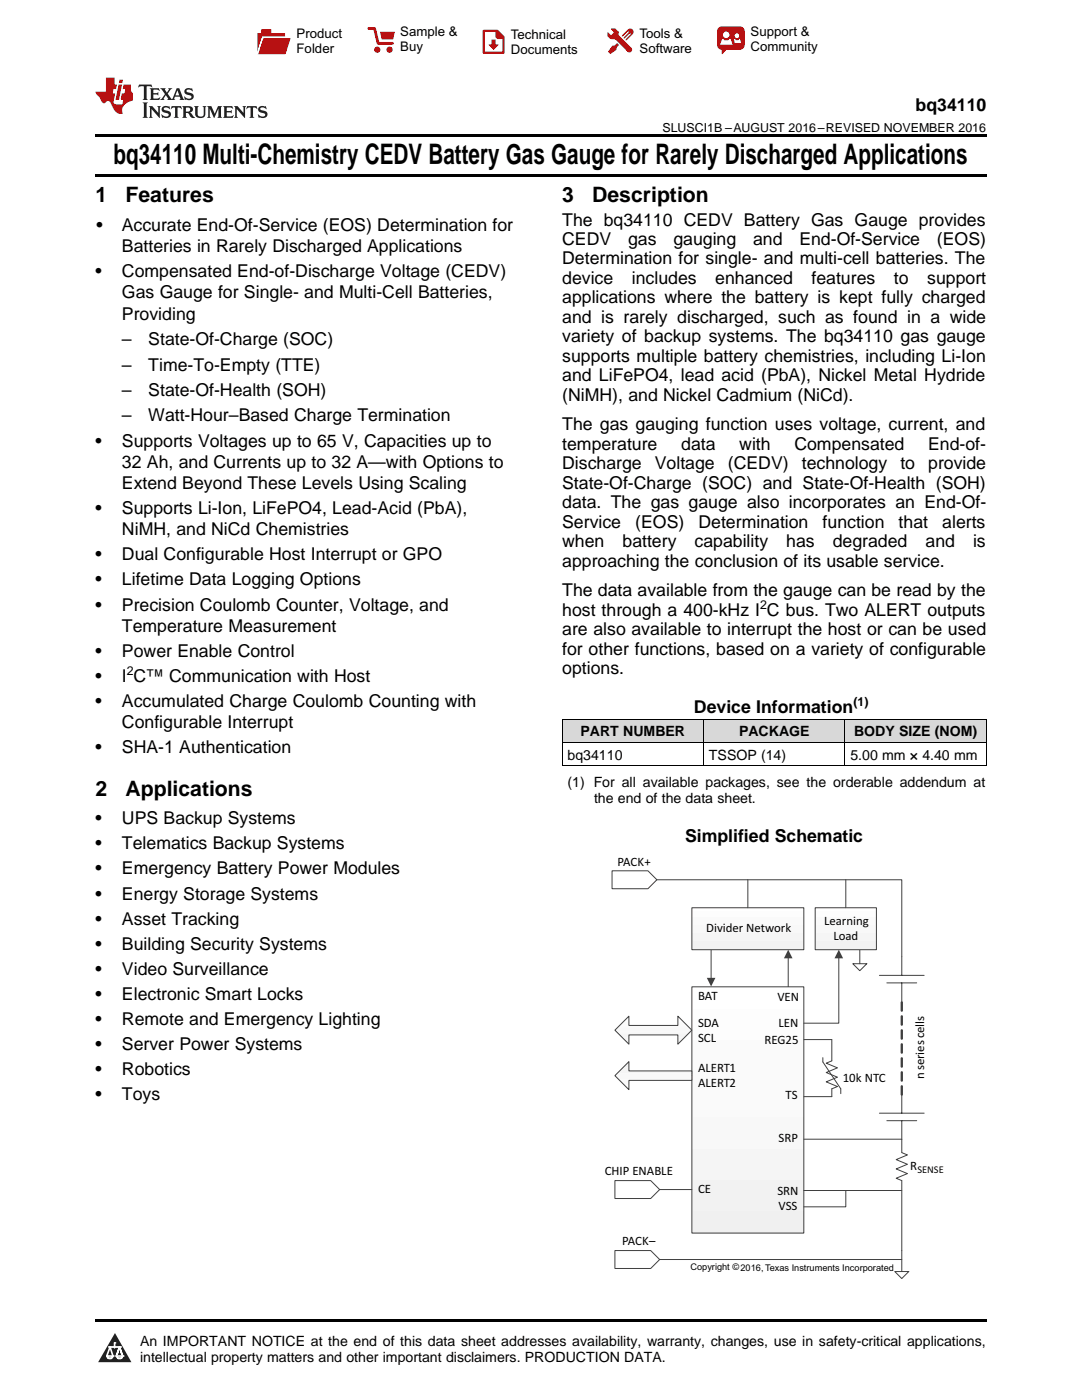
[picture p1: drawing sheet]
<svg xmlns="http://www.w3.org/2000/svg" width="216mm" height="279mm" viewBox="0 0 216 279" stroke-linecap="round" stroke-linejoin="round" font-family="sans-serif">
<defs><g id="words">
<text font-size="5.6" x="22.6" y="32.8">bq34110 Multi-Chemistry CEDV Battery Gas Gauge for Rarely Discharged Applications</text>
<g font-size="4.2">
<text x="19" y="40.4">1</text>
<text x="25" y="40.4">Features</text>
<text x="112.2" y="40.4">3</text>
<text x="118.2" y="40.4">Description</text>
<text x="19" y="158.8">2</text>
<text x="25" y="158.8">Applications</text>
</g>
<g font-size="3.5">
<text x="182.7" y="22.2">bq34110</text>
<text x="19.2" y="46.1">•</text>
<text x="24.3" y="46.1">Accurate End-Of-Service (EOS) Determination for</text>
<text x="112.2" y="45">The bq34110 CEDV Battery Gas Gauge provides</text>
<text x="24.3" y="50.3">Batteries in Rarely Discharged Applications</text>
<text x="112.2" y="48.9">CEDV</text>
<text x="112.2" y="52.8">Determination for single- and multi-cell batteries. The</text>
<text x="125.3" y="48.9">gas</text>
<text x="134.4" y="48.9">gauging</text>
<text x="150.3" y="48.9">and</text>
<text x="159.5" y="48.9">End-Of-Service</text>
<text x="187" y="48.9">(EOS)</text>
<text x="19" y="55.3">•</text>
<text x="24.3" y="55.3">Compensated End-of-Discharge Voltage (CEDV)</text>
<text x="24.3" y="59.5">Gas Gauge for Single- and Multi-Cell Batteries,</text>
<text x="112.2" y="56.7">device</text>
<text x="126.1" y="56.7">includes</text>
<text x="142.7" y="56.7">enhanced</text>
<text x="161.9" y="56.7">features</text>
<text x="178.4" y="56.7">to</text>
<text x="185" y="56.7">support</text>
<text x="24.3" y="63.8">Providing</text>
<text x="112.2" y="60.5">applications where the battery is kept fully charged</text>
<text x="112.2" y="64.4">and is rarely discharged, such as found in a wide</text>
<text x="24.3" y="68.9">–</text>
<text x="29.6" y="68.9">State-Of-Charge (SOC)</text>
<text x="112.2" y="68.3">variety of backup systems. The bq34110 gas gauge</text>
<text x="24.3" y="73.9">–</text>
<text x="29.6" y="73.9">Time-To-Empty (TTE)</text>
<text x="112.2" y="72.2">supports multiple battery chemistries, including Li-Ion</text>
<text x="112.2" y="76.1">and LiFePO4, lead acid (PbA), Nickel Metal Hydride</text>
<text x="24.3" y="79">–</text>
<text x="29.6" y="79">State-Of-Health (SOH)</text>
<text x="112.2" y="79.9">(NiMH), and Nickel Cadmium (NiCd).</text>
<text x="19" y="89.1">•</text>
<text x="24.3" y="84.1">–</text>
<text x="24.3" y="89.1">Supports Voltages up to 65 V, Capacities up to</text>
<text x="29.6" y="84.1">Watt-Hour–Based Charge Termination</text>
<text x="112.2" y="85.9">The gas gauging function uses voltage, current, and</text>
<text x="112.2" y="89.8">temperature</text>
<text x="135.9" y="89.8">data</text>
<text x="147.5" y="89.8">with</text>
<text x="158.5" y="89.8">Compensated</text>
<text x="185.2" y="89.8">End-of-</text>
<text x="24.3" y="93.3">32 Ah, and Currents up to 32 A—with Options to</text>
<text x="112.2" y="93.7">Discharge</text>
<text x="130.7" y="93.7">Voltage</text>
<text x="145.2" y="93.7">(CEDV)</text>
<text x="160" y="93.7">technology</text>
<text x="179.7" y="93.7">to</text>
<text x="185.2" y="93.7">provide</text>
<text x="24.3" y="97.6">Extend Beyond These Levels Using Scaling</text>
<text x="112.2" y="97.5">State-Of-Charge (SOC) and State-Of-Health (SOH)</text>
<text x="112.2" y="101.4">data. The gas gauge also incorporates an End-Of-</text>
<text x="19" y="102.6">•</text>
<text x="24.3" y="102.6">Supports Li-Ion, LiFePO4, Lead-Acid (PbA),</text>
<text x="24.3" y="106.8">NiMH, and NiCd Chemistries</text>
<text x="112.2" y="105.3">Service</text>
<text x="126.8" y="105.3">(EOS)</text>
<text x="139.4" y="105.3">Determination</text>
<text x="164.1" y="105.3">function</text>
<text x="179.3" y="105.3">that</text>
<text x="188" y="105.3">alerts</text>
<text x="19" y="111.8">•</text>
<text x="24.3" y="111.8">Dual Configurable Host Interrupt or GPO</text>
<text x="112.2" y="109.2">when</text>
<text x="112.2" y="113.1">approaching the conclusion of its usable service.</text>
<text x="124.2" y="109.2">battery</text>
<text x="138.6" y="109.2">capability</text>
<text x="156.9" y="109.2">has</text>
<text x="166.2" y="109.2">degraded</text>
<text x="184.7" y="109.2">and</text>
<text x="194.2" y="109.2">is</text>
<text x="19" y="116.8">•</text>
<text x="24.3" y="116.8">Lifetime Data Logging Options</text>
<text x="112.2" y="119">The data available from the gauge can be read by the</text>
<text x="19" y="121.8">•</text>
<text x="24.3" y="121.8">Precision Coulomb Counter, Voltage, and</text>
<text x="112.2" y="122.9">host through a 400-kHz I C bus. Two ALERT outputs</text>
<text x="19" y="131.1">•</text>
<text x="24.3" y="126.1">Temperature Measurement</text>
<text x="24.3" y="131.1">Power Enable Control</text>
<text x="112.2" y="126.8">are also available to interrupt the host or can be used</text>
<text x="112.2" y="130.7">for other functions, based on a variety of configurable</text>
<text x="19" y="136.1">•</text>
<text x="24.3" y="136.1">I C™ Communication with Host</text>
<text x="112.2" y="134.5">options.</text>
<text x="19" y="141.1">•</text>
<text x="24.3" y="141.1">Accumulated Charge Coulomb Counting with</text>
<text x="138.5" y="142.3">Device Information</text>
<text x="24.3" y="145.3">Configurable Interrupt</text>
<text x="19" y="150.4">•</text>
<text x="24.3" y="150.4">SHA-1 Authentication</text>
<text x="19" y="164.5">•</text>
<text x="24.3" y="164.5">UPS Backup Systems</text>
<text x="19" y="169.5">•</text>
<text x="24.3" y="169.5">Telematics Backup Systems</text>
<text x="136.7" y="168">Simplified Schematic</text>
<text x="19" y="174.5">•</text>
<text x="19" y="179.5">•</text>
<text x="24.3" y="174.5">Emergency Battery Power Modules</text>
<text x="24.3" y="179.5">Energy Storage Systems</text>
<text x="19" y="184.5">•</text>
<text x="24.3" y="184.5">Asset Tracking</text>
<text x="19" y="189.5">•</text>
<text x="24.3" y="189.5">Building Security Systems</text>
<text x="19" y="194.6">•</text>
<text x="24.3" y="194.6">Video Surveillance</text>
<text x="19" y="199.6">•</text>
<text x="24.3" y="199.6">Electronic Smart Locks</text>
<text x="19" y="204.6">•</text>
<text x="19" y="209.6">•</text>
<text x="24.3" y="204.6">Remote and Emergency Lighting</text>
<text x="24.3" y="209.6">Server Power Systems</text>
<text x="19" y="214.6">•</text>
<text x="24.3" y="214.6">Robotics</text>
<text x="19" y="219.6">•</text>
<text x="24.3" y="219.6">Toys</text>
</g>
<g font-size="2.8">
<text x="115.8" y="146.9">PART NUMBER</text>
<text x="147.5" y="146.9">PACKAGE</text>
<text x="170.4" y="146.9">BODY SIZE (NOM)</text>
<text x="113.2" y="151.6">bq34110</text>
<text x="141.5" y="151.6">TSSOP (14)</text>
<text x="169.7" y="151.6">5.00 mm × 4.40 mm</text>
<text x="113.2" y="157.1">(1) For all available packages, see the orderable addendum at</text>
<text x="118.5" y="160.3">the end of the data sheet.</text>
<text x="27.9" y="268.6">An IMPORTANT NOTICE at the end of this data sheet addresses availability, warranty, changes, use in safety-critical applications,</text>
<text x="27.9" y="271.8">intellectual property matters and other important disclaimers. PRODUCTION DATA.</text>
</g>
<g font-size="2.6">
<text x="59.2" y="7.6">Product</text>
<text x="59.2" y="10.6">Folder</text>
<text x="79.9" y="7.3">Sample &amp;</text>
<text x="79.9" y="10.2">Buy</text>
<text x="101.9" y="7.8">Technical</text>
<text x="101.9" y="10.8">Documents</text>
<text x="127.6" y="7.6">Tools &amp;</text>
<text x="127.6" y="10.6">Software</text>
<text x="149.8" y="7.2">Support &amp;</text>
<text x="149.8" y="10.2">Community</text>
<text x="123.2" y="172.8">PACK+</text>
<text x="164.4" y="184.7">Learning</text>
<text x="140.9" y="186.1">Divider Network</text>
<text x="166.3" y="187.7">Load</text>
<text x="139.3" y="199.6">BAT</text>
<text x="155.1" y="199.8">VEN</text>
<text x="139.3" y="204.9">SDA</text>
<text x="139.3" y="207.9">SCL</text>
<text x="152.6" y="208.4">REG25</text>
<text x="155.3" y="204.9">LEN</text>
<text x="139.3" y="214">ALERT1</text>
<text x="168.1" y="215.8">10k NTC</text>
<text x="184.4" y="215.4" transform="rotate(-90 184.4 215.4)">n seriescells</text>
<text x="139.3" y="217">ALERT2</text>
<text x="156.7" y="219.3">TS</text>
<text x="155.3" y="227.9">SRP</text>
<text x="181.6" y="233.5">R</text>
<text x="120.7" y="234.5">CHIP ENABLE</text>
<text x="139.3" y="238.2">CE</text>
<text x="155.1" y="238.4">SRN</text>
<text x="155.3" y="241.4">VSS</text>
<text x="124.2" y="248.4">PACK–</text>
</g>
<g font-size="2.5">
<text x="132.2" y="26.3">SLUSCI1B –AUGUST 2016–REVISED NOVEMBER 2016</text>
<text x="151.7" y="121.5">2</text>
<text x="25.3" y="134.7">2</text>
<text x="170.3" y="140.9">(1)</text>
</g>
<text font-size="2.1" x="183.1" y="234.1">SENSE</text>
<text font-size="1.8" x="137.8" y="253.6">Copyright ©2016,Texas Instruments Incorporated</text>
</g></defs>
<g fill="#d8d8d8">
<path d="M112.2 143.5h28.2v4.7h-28.2z"/>
<path d="M140.4 143.5h28.2v4.7h-28.2z"/>
<path d="M168.6 143.5h28.2v4.7h-28.2z"/>
</g>
<path d="M22.9 266l3.3 5.9h-6.6z" fill="#231f20"/>
<path d="M21.3 270.6h1.2l-.3 .5h-.3a.53 .53 0 0 1-.6-.5z" fill-rule="evenodd" fill="#fff"/>
<path d="M21.3 270.6h1.2l-.3 .5h-.3a.53 .53 0 0 1-.6-.5z" fill="none" stroke="#231f20" stroke-width=".33"/>
<path d="M21.3 270.6l1.2 .1-.3 .4h-.5z" fill="none" stroke="#fff" stroke-width=".33"/>
<path d="M22.9 268.9h.1" fill="none" stroke="#fff" stroke-width=".33"/>
<path d="M22.9 268v.9z" fill="#fff"/>
<path d="M22.9 268v.9z" fill="none" stroke="#fff" stroke-width=".33"/>
<circle cx="22.9" cy="268" r=".16" fill="#fff"/>
<path d="M21.8 268.8h.1" fill="none" stroke="#fff" stroke-width=".33"/>
<path d="M21.8 268.8h2.2z" fill="#fff"/>
<path d="M21.8 268.8h2.2z" fill="none" stroke="#fff" stroke-width=".33"/>
<circle cx="24" cy="268.8" r=".16" fill="#fff"/>
<path d="M23.2 270.6h.1" fill="none" stroke="#fff" stroke-width=".33"/>
<path d="M23.8 268.8l-.6 1.8z" fill="#fff"/>
<path d="M23.8 268.8l-.6 1.8z" fill="none" stroke="#fff" stroke-width=".33"/>
<path d="M23.8 268.8l.7 1.8z" fill="#fff"/>
<path d="M23.8 268.8l.7 1.8z" fill="none" stroke="#fff" stroke-width=".33"/>
<path d="M24.4 270.6h.1" fill="none" stroke="#fff" stroke-width=".33"/>
<circle cx="21.3" cy="270.6" r=".16" fill="#fff"/>
<path d="M22 268.8l-.7 1.8z" fill="#fff"/>
<path d="M22 268.8l-.7 1.8z" fill="none" stroke="#fff" stroke-width=".33"/>
<path d="M22 268.8l.5 1.8z" fill="#fff"/>
<path d="M22 268.8l.5 1.8z" fill="none" stroke="#fff" stroke-width=".33"/>
<circle cx="22.5" cy="270.6" r=".16" fill="#fff"/>
<path d="M23.3 270.6h1.2a.63 .63 0 0 1-.6 .5 .63 .63 0 0 1-.6-.5z" fill-rule="evenodd" fill="#fff"/>
<path d="M23.3 270.6h1.2a.63 .63 0 0 1-.6 .5 .63 .63 0 0 1-.6-.5z" fill="none" stroke="#231f20" stroke-width=".33"/>
<path d="M23.3 270.6h1.2l-.4 .5h-.5z" fill="none" stroke="#fff" stroke-width=".33"/>
<path d="M23.2 270.6h.1" fill="none" stroke="#fff" stroke-width=".33"/>
<circle cx="24.5" cy="270.6" r=".16" fill="#fff"/>
<path d="M19 263.2h177.8v.5h-177.8z" fill="#000"/>
<path d="M141.9 188.5v6.9" fill="none" stroke="#404040" stroke-width=".2"/>
<path d="M141 195.2h1.8l-.9 1.7z" fill="#404040"/>
<path d="M157.3 191.1v6.8" fill="none" stroke="#404040" stroke-width=".2"/>
<path d="M157.3 189.5l.8 1.8h-1.7z" fill="#404040"/>
<path d="M170.2 192.3h2.8l-1.4 1.4z" fill="#fff"/>
<path d="M170.2 192.3h2.8l-1.4 1.4zM171.6 188.1v4.2" fill="none" stroke="#404040" stroke-width=".2"/>
<g fill="#fff">
<path d="M138.1 181.2h22.4v.2h-22.4z" fill-rule="evenodd"/>
<path d="M138.1 181.4h22.4v.5h-22.4z" fill-rule="evenodd"/>
</g>
<g fill="#fdfdfd">
<path d="M138.1 181.9h22.4v.4h-22.4z" fill-rule="evenodd"/>
<path d="M138.1 182.3h22.4v.7h-22.4z" fill-rule="evenodd"/>
</g>
<g fill="#fafafa">
<path d="M138.1 183h22.4v.5h-22.4z" fill-rule="evenodd"/>
<path d="M138.1 183.5h22.4v.5h-22.4z" fill-rule="evenodd"/>
<path d="M138.1 184h22.4v.7h-22.4z" fill-rule="evenodd"/>
</g>
<g fill="#f8f8f8">
<path d="M138.1 184.7h22.4v1.1h-22.4z" fill-rule="evenodd"/>
<path d="M138.1 185.8h22.4v.5h-22.4z" fill-rule="evenodd"/>
</g>
<g fill="#f5f5f5">
<path d="M138.1 186.3h22.4v.5h-22.4z" fill-rule="evenodd"/>
<path d="M138.1 186.8h22.4v.7h-22.4z" fill-rule="evenodd"/>
<path d="M138.1 187.5h22.4v.4h-22.4z" fill-rule="evenodd"/>
</g>
<g fill="#f2f2f2">
<path d="M138.1 187.9h22.4v.5h-22.4z" fill-rule="evenodd"/>
<path d="M138.1 188.4h22.4v.7h-22.4z" fill-rule="evenodd"/>
<path d="M138.1 189.1h22.4v.5h-22.4z" fill-rule="evenodd"/>
</g>
<path d="M138.1 181.2h22.3v8.3h-22.3z" fill="none" stroke="#404040" stroke-width=".2"/>
<path d="M138.1 197h22.4v4.4h-22.4z" fill-rule="evenodd" fill="#fff"/>
<path d="M138.1 201.4h22.4v6.3h-22.4z" fill-rule="evenodd" fill="#fdfdfd"/>
<g fill="#fafafa">
<path d="M138.1 207.7h22.4v6.3h-22.4z" fill-rule="evenodd"/>
<path d="M138.1 214h22.4v9.1h-22.4z" fill-rule="evenodd"/>
</g>
<path d="M138.1 223.1h22.4v6.2h-22.4z" fill-rule="evenodd" fill="#f8f8f8"/>
<path d="M138.1 229.3h22.4v6.3h-22.4z" fill-rule="evenodd" fill="#f5f5f5"/>
<path d="M138.1 235.6h22.4v6.1h-22.4z" fill-rule="evenodd" fill="#f2f2f2"/>
<path d="M138.1 241.7h22.4v4.4h-22.4z" fill-rule="evenodd" fill="#f0f0f0"/>
<path d="M138.1 196.9h22.3v49.2h-22.3zM179.9 230l1.2 .5-2.3 .9 2.3 1-2.3 .9 2.3 .9-2.3 .9 1.1 .5" fill="none" stroke="#404040" stroke-width=".2"/>
<path d="M178.5 253.8h2.8l-1.4 1.4z" fill="#fff"/>
<g fill="none" stroke="#404040" stroke-width=".2">
<path d="M175.5 194.7h8.9M177 196.2h5.9M179.9 190.9v3.8M179.9 196.2v3.7M160.4 207.5h5.6v4.2l-1.1 .5 2.2 .9-2.2 .9 2.2 1-2.2 .9 2.2 .9-1.1 .5v1.6h-5.6M164.2 211.1v.8l3.6 5.4v1M179.9 218.4v3.8M160.4 237.6h19.5M168.8 237.6v3.2h-8.4M175.5 222.2h8.9M177 223.7h5.9M179.9 223.7v3.7h-19.5"/>
<path d="M179.9 235.6v18.2M178.5 253.8h2.8l-1.4 1.4z"/>
</g>
<path d="M179.9 216.7l.2 .1v1.6l-.2 .2-.1-.2zM179.9 213.9l.2 .1v1.6l-.2 .2-.1-.2zM179.9 211.1l.2 .1v1.7l-.2 .1-.1-.1zM179.9 208.4h.2v1.7l-.2 .1-.1-.1zM179.9 205.6h.2v1.7l-.2 .1-.1-.1zM179.9 202.8h.2v1.7l-.2 .1-.1-.1zM179.9 200l.2 .1v1.6l-.2 .1-.1-.1z" fill-rule="evenodd" fill="#404040"/>
<path d="M179.9 200l.2 .1v1.6l-.2 .1-.1-.1zM179.9 216.7l.2 .1v1.6l-.2 .2-.1-.2zM179.9 213.9l.2 .1v1.6l-.2 .2-.1-.2zM179.9 211.1l.2 .1v1.7l-.2 .1-.1-.1zM179.9 208.4h.2v1.7l-.2 .1-.1-.1zM179.9 205.6h.2v1.7l-.2 .1-.1-.1zM179.9 202.8h.2v1.7l-.2 .1-.1-.1z" fill="none" stroke="#404040" stroke-width=".23"/>
<path d="M179.9 227.4v2.6" fill="none" stroke="#404040" stroke-width=".2"/>
<path d="M125.6 202.8l-.5 .5h.5zM135.3 202.8v.5h.5z" fill-rule="evenodd" fill="#fff"/>
<g fill="#fdfdfd">
<path d="M124.9 203.5h.7v-.2h-.5zM135.3 203.3v.2h.7l-.2-.2z" fill-rule="evenodd"/>
<path d="M124.4 204h1.2v-.5h-.7zM135.3 203.5v.5h1.2l-.5-.5z" fill-rule="evenodd"/>
</g>
<g fill="#fafafa">
<path d="M124.4 204l-.5 .4h1.7v-.4zM135.3 204v.4h1.7l-.5-.4z" fill-rule="evenodd"/>
<path d="M123.7 204.7h1.9v-.3h-1.7zM135.3 204.4v.3h1.9l-.2-.3z" fill-rule="evenodd"/>
<path d="M123.7 204.7h13.5l.5 .4h-14.5z" fill-rule="evenodd"/>
</g>
<g fill="#f8f8f8">
<path d="M122.8 205.6l.4-.5h14.5l.4 .5-.2 .2h-14.9z" fill-rule="evenodd"/>
<path d="M123 205.8h14.9l-.5 .5h-13.9z" fill-rule="evenodd"/>
</g>
<path d="M123.5 206.4h13.9" fill="none" stroke="#f5f5f5" stroke-width=".23"/>
<g fill="#f5f5f5">
<path d="M123.7 206.5l.5 .5h1.4v-.5zM135.3 206.5v.5h1.4l.5-.5z" fill-rule="evenodd"/>
<path d="M124.2 207l.4 .5h1v-.5zM135.3 207v.5h1l.4-.5z" fill-rule="evenodd"/>
</g>
<g fill="#f2f2f2">
<path d="M124.6 207.5l.3 .2h.7v-.2zM135.3 207.5v.2h.7l.3-.2z" fill-rule="evenodd"/>
<path d="M124.9 207.7l.4 .5h.3v-.5zM135.3 207.7v.5h.3l.4-.5z" fill-rule="evenodd"/>
<path d="M135.3 208.2v.2l.3-.2zM125.3 208.2l.3 .2v-.2z" fill-rule="evenodd"/>
</g>
<path d="M122.7 205.6l2.8-2.8v1.8h9.8v-1.8l2.8 2.8-2.8 2.8v-1.9h-9.8v1.9z" fill="none" stroke="#404040" stroke-width=".2"/>
<g fill="#f2f2f2">
<path d="M125.6 211.9v.5h-.5z"/>
<path d="M125.1 212.4h.5v.2h-.7z" fill-rule="evenodd"/>
<path d="M124.4 213.1l.5-.5h.7v.5z" fill-rule="evenodd"/>
</g>
<g fill="#f5f5f5">
<path d="M123.9 213.5l.5-.4h1.2v.4z" fill-rule="evenodd"/>
<path d="M123.9 213.5h1.7v.3h-1.9z" fill-rule="evenodd"/>
<path d="M123.2 214.2l.5-.4h14.4v.4z" fill-rule="evenodd"/>
</g>
<g fill="#f8f8f8">
<path d="M123.2 214.2h14.9v.5h-15.3z" fill-rule="evenodd"/>
<path d="M122.8 214.7h15.3v.7h-14.6z" fill-rule="evenodd"/>
</g>
<path d="M123.5 215.5h14.6" fill="none" stroke="#fafafa" stroke-width=".23"/>
<g fill="#fafafa">
<path d="M123.7 215.6h1.9v.5h-1.4z" fill-rule="evenodd"/>
<path d="M124.2 216.1h1.4v.4h-1z" fill-rule="evenodd"/>
</g>
<g fill="#fdfdfd">
<path d="M124.6 216.5h1v.3h-.7z" fill-rule="evenodd"/>
<path d="M124.9 216.8h.7v.4h-.3z" fill-rule="evenodd"/>
</g>
<path d="M125.3 217.2h.3v.3z" fill="#fff"/>
<path d="M129.7 175.6h50.2v15.3M122.7 214.7l2.8-2.8v1.8h12.6v1.9h-12.6v1.9z" fill="none" stroke="#404040" stroke-width=".2"/>
<path d="M122.1 173.8h7.2l1.8 1.8-1.8 1.8h-7.2z" fill-rule="evenodd" fill="#fff"/>
<path d="M122.1 173.8h7.2l1.8 1.8-1.8 1.8h-7.2z" fill="none" stroke="#404040" stroke-width=".2"/>
<path d="M122.7 249.6h7.1l1.8 1.8-1.8 1.8h-7.1z" fill-rule="evenodd" fill="#fff"/>
<path d="M122.7 249.6h7.1l1.8 1.8-1.8 1.8h-7.1zM131.6 251.4h48.3" fill="none" stroke="#404040" stroke-width=".2"/>
<g fill="#fff">
<path d="M162.8 181.2h12.1v.2h-12.1z" fill-rule="evenodd"/>
<path d="M162.8 181.4h12.1v.5h-12.1z" fill-rule="evenodd"/>
</g>
<g fill="#fdfdfd">
<path d="M162.8 181.9h12.1v.4h-12.1z" fill-rule="evenodd"/>
<path d="M162.8 182.3h12.1v.7h-12.1z" fill-rule="evenodd"/>
</g>
<g fill="#fafafa">
<path d="M162.8 183h12.1v.5h-12.1z" fill-rule="evenodd"/>
<path d="M162.8 183.5h12.1v.5h-12.1z" fill-rule="evenodd"/>
<path d="M162.8 184h12.1v.7h-12.1z" fill-rule="evenodd"/>
</g>
<g fill="#f8f8f8">
<path d="M162.8 184.7h12.1v1.1h-12.1z" fill-rule="evenodd"/>
<path d="M162.8 185.8h12.1v.5h-12.1z" fill-rule="evenodd"/>
</g>
<g fill="#f5f5f5">
<path d="M162.8 186.3h12.1v.5h-12.1z" fill-rule="evenodd"/>
<path d="M162.8 186.8h12.1v.7h-12.1z" fill-rule="evenodd"/>
<path d="M162.8 187.5h12.1v.4h-12.1z" fill-rule="evenodd"/>
</g>
<g fill="#f2f2f2">
<path d="M162.8 187.9h12.1v.5h-12.1z" fill-rule="evenodd"/>
<path d="M162.8 188.4h12.1v.7h-12.1z" fill-rule="evenodd"/>
<path d="M162.8 189.1h12.1v.5h-12.1z" fill-rule="evenodd"/>
</g>
<path d="M168.8 175.6v5.6M162.7 181.2h12.2v8.3h-12.2zM167.4 191.1v13.1h-7" fill="none" stroke="#404040" stroke-width=".2"/>
<path d="M167.4 189.5l.8 1.8h-1.7z" fill="#404040"/>
<path d="M122.7 235.6h7.1l1.8 1.8-1.8 1.8h-7.1z" fill-rule="evenodd" fill="#fff"/>
<path d="M149.2 175.6v5.6M122.7 235.6h7.1l1.8 1.8-1.8 1.8h-7.1zM131.6 237.4h6.5" fill="none" stroke="#404040" stroke-width=".2"/>
<path d="M112.2 152.8h84.6M112.2 148.1h84.6M112.2 143.5h84.6M112.2 143.5v9.4M140.4 143.5v9.4M168.6 143.5v9.4M196.8 143.5v9.4" fill="none" stroke="#000" stroke-width=".2"/>
<path d="M19 34.8h177.8v.5h-177.8zM19 26.8h177.8v.6h-177.8z" fill="#000"/>
<path d="M27.7 16.9l-.1 .6 .6-.3h.5v.2v2.2l-.2 .4h1l-.2-.4v-2.2v-.2h.5l.6 .3-.2-.6zM29.9 17.6l.2 .4v1.6l-.2 .4h1.9l.1-.6a1.09 1.09 0 0 1-1.3 .1v-.6h.6l.4 .2v-.7l-.2 .2h-.8v-.6l.2-.1a1.01 1.01 0 0 1 1 .3l-.1-.6zM32 17.6l.9 1.2-1 1.2h.9l-.2-.3 .5-.7 .5 .7-.3 .3h1.7l-.2-.3 .1-.4h1l.1 .4-.2 .3h1l-.3-.4-.7-2h-.5l-1 2.2-.8-1.1 .9-1.1h-.9l.2 .2-.4 .7-.4-.7 .2-.2zM35.4 18l.4 1h-.8zM37 17.7a.66 .66 0 0 0-.2 .8 .66 .66 0 0 0 .6 .4l.7 .2 .1 .2a.8 .8 0 0 1-.7 .4 .8 .8 0 0 1-.7-.5l.1 .8 .2-.2a.94 .94 0 0 0 1.1 .1 .94 .94 0 0 0 .4-.9 1.48 1.48 0 0 0-1.3-.6v-.4a1.1 1.1 0 0 1 1.2 .2l-.2-.6-.2 .1-.5-.1zM28.5 20.4l.2 .4v2.3l-.2 .4h1l-.2-.4v-2.3l.2-.4zM29.7 21.2l.2 .4v1.5l-.2 .4h.8l-.3-.4 .1-1.3 1.6 1.8v-2l.2-.4h-.7l.2 .2v1.1l-1.2-1.3zM32.5 21.3a.66 .66 0 0 0-.2 .8 .66 .66 0 0 0 .6 .4l.6 .2 .2 .2a.8 .8 0 0 1-.8 .4 .8 .8 0 0 1-.7-.5l.2 .7 .2-.1a.94 .94 0 0 0 1 .1 .94 .94 0 0 0 .5-1 1.47 1.47 0 0 0-1.3-.6l-.1-.3a1.1 1.1 0 0 1 1.3 .2l-.2-.6-.2 .1-.5-.2zM34.3 21.2l-.2 .6a.64 .64 0 0 1 .8-.3v1.6l-.2 .4h1l-.3-.4 .1-1.6a.66 .66 0 0 1 .8 .3l-.2-.6zM36.3 21.2l.3 .4v1.5l-.3 .4h1l-.2-.2v-.7h.5l.1 .1a.8 .8 0 0 0 1.2 .7l-1-1a.62 .62 0 0 0 .6-.5 .62 .62 0 0 0-.6-.7zM37.1 21.5h.1a.48 .48 0 0 1 .6 0 .48 .48 0 0 1 .1 .6l-.2 .1-.6 .1zM38.7 21.2l.2 .2a2.29 2.29 0 0 0 .4 2 1.05 1.05 0 0 0 1.7-.7v-1.3l.2-.2h-.8l.2 .4v1.1a.61 .61 0 0 1-.6 .6 .61 .61 0 0 1-.6-.6v-1.1l.3-.4zM41.3 21.2l.3 .4v1.5l-.3 .4h.8l-.2-.4v-1.4l.8 1.9 .9-1.9v1.4l-.2 .4h.9l-.2-.4v-1.5l.2-.4h-.8l-.7 1.5-.6-1.5zM44.5 21.2l.2 .4v1.5l-.2 .4h1.9l.2-.6a1.1 1.1 0 0 1-1.4 .2v-.7h.6l.4 .2v-.6l-.2 .1-.8 .1v-.6l.2-.1a1.02 1.02 0 0 1 1.1 .2l-.2-.5zM46.7 21.2l.2 .4v1.5l-.2 .4h.8l-.3-.4 .1-1.3 1.6 1.8v-2l.2-.4h-.7l.2 .2v1.1l-1.2-1.3zM49.3 21.2l-.1 .6a.64 .64 0 0 1 .8-.3v1.6l-.3 .4h1l-.2-.4v-1.6a.66 .66 0 0 1 .8 .3l-.1-.6zM51.7 21.3a.66 .66 0 0 0-.2 .7 .66 .66 0 0 0 .7 .5l.6 .2 .1 .2a.8 .8 0 0 1-.7 .4 .8 .8 0 0 1-.7-.5l.1 .7 .2-.1a.94 .94 0 0 0 1.1 .1 .94 .94 0 0 0 .4-1 1.48 1.48 0 0 0-1.2-.6l-.1-.3a1.1 1.1 0 0 1 1.2 .2l-.2-.6-.1 .1-.6-.2z" fill="#231f20"/>
<path d="M21.1 15.5v2.8h-2v.4l.9 .9a.96 .96 0 0 0 1 1 .59 .59 0 0 1 .5-.4 .59 .59 0 0 1 .5 .3l.4 .8a1.61 1.61 0 0 0 2.1 1.3 1.63 1.63 0 0 1 1.1-2.2l.9-.3v-1.5a1.6 1.6 0 0 1-.4-1.7h-1.4l-.2 .9h.5l-.2 .8h-.5l-.2 1v.3h.5l-.2 .9h-.7a.74 .74 0 0 1-1-.6l.3-1.6h-.5l.2-.8h.5l.1-.9h-.4v-1.4zM23.7 16.9l-.7 3h.8l.6-3zM23.8 15.9l-.1 .7h.7l.2-.7z" fill="#ee1d23"/>
<g fill="#d60000">
<path d="M52.1 5.8h2v.8h2.8v4.2h-5.5v-4.2h.7z" fill-rule="evenodd"/>
<path d="M52.4 7.5h5.6l-1 3.3h-5.6z" fill-rule="evenodd"/>
</g>
<path d="M52.4 7.4h5.7l-.1 .1h-5.5l-1.1 3.3z" fill-rule="evenodd" fill="#fff"/>
<path d="M52.4 7.4h5.7l-.1 .1h-5.5l-1.1 3.3z" fill="none" stroke="#fff" stroke-width=".2"/>
<path d="M73.6 5.7h1.1l.7 2.9h2.9" fill="none" stroke="#d60000" stroke-width=".55"/>
<g fill="#d60000">
<path d="M75.8 6.3h3l-.4 1.6h-2.2z" fill-rule="evenodd"/>
<circle cx="75.3" cy="9.9" r=".62"/>
<circle cx="77.7" cy="9.9" r=".62"/>
</g>
<path d="M96.5 6.2h2.7l1.3 1.2v3.1h-4z" fill="none" stroke="#d60000" stroke-width=".44"/>
<g fill="#d60000">
<path d="M98.1 7.9h.8v1h.5l-.9 1.1-1-1v-.1h.6z" fill-rule="evenodd"/>
<path d="M98.9 6.2h.3l1.3 1.2v.4h-1.3l-.3-.4z" fill-rule="evenodd"/>
<path d="M121.9 5.7h.8l.7 .6 .1 .7 2.5 2.5-.8 .8-2.3-2.3-1.1-.2-.6-.6v-.8l.7 .6 .5-.4v-.2l-.5-.5z" fill-rule="evenodd"/>
<path d="M122.2 9.1h.4l.5-.5 .4 .4-.5 .5v.4l-1.2 .9-.5-.5z" fill-rule="evenodd"/>
<path d="M125.3 5.9a.67 .67 0 0 1 .9 0 .67 .67 0 0 1 0 .9z" fill-rule="evenodd"/>
<path d="M125.3 5.9l.9 .9-1.2 1.2h-.2v-.2l1-.9v-.2h-.2l-.9 1h-.2v-.2l.9-1 .1-.2h-.3l-.9 1h-.2v-.2z" fill-rule="evenodd"/>
<circle cx="125.6" cy="9.9" r=".54"/>
</g>
<path d="M123.3 6.3v.7" fill="none" stroke="#d60000" stroke-width=".2"/>
<g fill="#d60000">
<path d="M143.4 5.5l.6-.2h3.6a.95 .95 0 0 1 1 .9v2.8a.95 .95 0 0 1-1 .9h-3.6a.95 .95 0 0 1-.9-.9v-2.8z" fill-rule="evenodd"/>
<path d="M144 9.9h.9l-.7 .9h-.2z" fill-rule="evenodd"/>
</g>
<g fill="#fff">
<path d="M146.6 8.6h1.3z"/>
<path d="M144.1 7.8h.3l.1 .2h.8l.2-.2h.3l.4 1.1h-2.5z" fill-rule="evenodd"/>
<path d="M146.4 7.8h.3l.1 .2h.5l.2-.2h.2l.2 .8h-1.3z" fill-rule="evenodd"/>
<circle cx="144.9" cy="6.9" r=".65"/>
<circle cx="147" cy="7.1" r=".48"/>
</g>
<use href="#words"/>
</svg>
